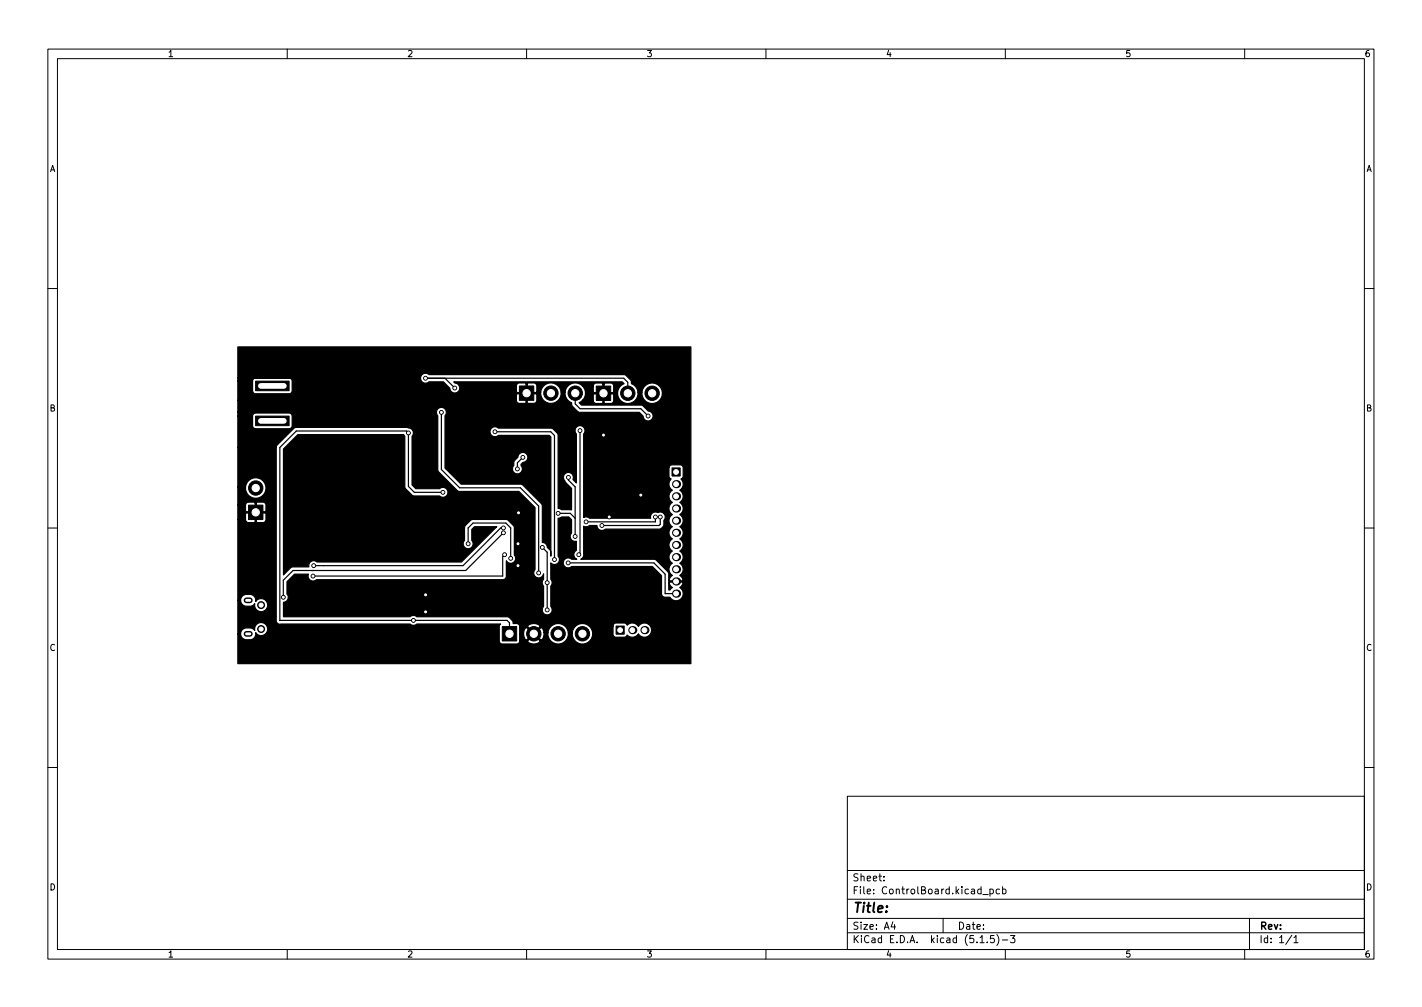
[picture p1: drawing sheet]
<svg xmlns="http://www.w3.org/2000/svg" width="297mm" height="210mm" viewBox="0 0 297 210" stroke-linecap="round" stroke-linejoin="round" font-family="sans-serif">
<defs><g id="words">
<text font-size="2.8" x="178" y="190.6">Title:</text>
<g font-size="2.1">
<text x="178" y="184">Sheet:</text>
<text x="178" y="186.7">File: ControlBoard.kicad_pcb</text>
<text x="178" y="196.9">KiCad E.D.A. kicad (5.1.5)-3</text>
<text x="178" y="194.1">Size: A4</text>
<text x="200" y="194.1">Date:</text>
<text x="263" y="194.1">Rev:</text>
<text x="263" y="196.9">Id: 1/1</text>
</g>
<g font-size="1.8">
<text x="35" y="11.9">1</text>
<text x="85" y="11.9">2</text>
<text x="135" y="11.9">3</text>
<text x="185" y="11.9">4</text>
<text x="235" y="11.9">5</text>
<text x="285" y="11.9">6</text>
<text x="10.3" y="35.9">A</text>
<text x="285.3" y="35.9">A</text>
<text x="10.3" y="85.9">B</text>
<text x="285.3" y="85.9">B</text>
<text x="10.3" y="135.9">C</text>
<text x="285.3" y="135.9">C</text>
<text x="10.3" y="185.9">D</text>
<text x="285.3" y="185.9">D</text>
<text x="35" y="199.9">1</text>
<text x="85" y="199.9">2</text>
<text x="135" y="199.9">3</text>
<text x="185" y="199.9">4</text>
<text x="235" y="199.9">5</text>
<text x="285" y="199.9">6</text>
</g>
</g></defs>
<g fill="none" stroke="#000" stroke-width=".21">
<path d="M10 10.2h277v190.1h-277zM12 12.2h273v186.1h-273zM60 10.2v2M110 10.2v2M160 10.2v2M210 10.2v2M260 10.2v2M10 60.2h2M285 60.2h2M10 110.2h2M285 110.2h2M10 160.2h2"/>
<path d="M177 166.3h108v32h-108zM285 160.2h2M60 198.3v2M110 198.3v2M160 198.3v2M177 194.8h108M177 191.8h108M177 187.8h108M177 181.8h108M184.6 183.8v.1M184.6 183v.1M186.5 192.5l-.4 1h1"/>
<path d="M186.9 193v1M197 191.8v3M204.7 196.8h.9M205.3 186.8h1.1M206.2 196.7v.1M206.8 185.7l.4-.1 .3 .3-.1 .7h-.6M206.8 185.6v1.5M207.6 195.3h-.7v.7l.2-.1 .5 .1 .1 .2-.1 .5-.2 .1-.5-.1M208.2 195.1a1.72 1.72 0 0 1 0 2.3M208.8 185.7l-.4-.1-.3 .3 .1 .7h.6M209.4 196.3h1.1M209.4 185.7l.5-.1 .2 .3-.1 .7h-.6"/>
<path d="M209.4 185.1v1.5M210 198.3v2M211.1 195.3h.9l-.5 .6 .4 .1v.7l-.2 .1-.6-.1M260 198.3v2M261 191.8v6.5M269.9 195.3l-1.3 1.9M270.3 195.8l.4-.5v1.5M270.3 196.8h.8"/>
</g>
<g fill="#000" stroke="#000" stroke-width=".21">
<path d="M53.4 79.6h7v2h-7zM53.4 86.9h7v2h-7zM108.5 80.6h3v3h-3zM124.6 80.6h3v3h-3zM140.4 97.7h1.7v1.7h-1.7zM51.9 105.5h3v3h-3zM104.9 130.8h3v3h-3zM128.7 130.7h1.7v1.7h-1.7z"/>
<circle cx="88.9" cy="79" r=".4"/>
<circle cx="85.3" cy="90.4" r=".4"/>
<circle cx="92.2" cy="86.1" r=".4"/>
<circle cx="95" cy="81" r=".4"/>
<circle cx="103.4" cy="90.1" r=".4"/>
<circle cx="108.1" cy="97.9" r=".4"/>
<circle cx="109.2" cy="95.5" r=".4"/>
<circle cx="115.1" cy="82.1" r="1.5"/>
<circle cx="118.7" cy="99.7" r=".4"/>
<circle cx="120.2" cy="82.1" r="1.5"/>
<circle cx="121.2" cy="89.9" r=".4"/>
<circle cx="126.1" cy="90.8" r=".4"/>
<circle cx="131.1" cy="82.1" r="1.5"/>
<circle cx="135.4" cy="86.9" r=".4"/>
<circle cx="136.2" cy="82.1" r="1.5"/>
<circle cx="53.4" cy="101.9" r="1.5"/>
<circle cx="65.5" cy="118.1" r=".4"/>
<circle cx="92.5" cy="102.8" r=".4"/>
<circle cx="97.8" cy="113.5" r=".4"/>
<circle cx="105.2" cy="111.2" r=".4"/>
<circle cx="105.2" cy="110.2" r=".4"/>
<circle cx="105.4" cy="115.8" r=".4"/>
<circle cx="106.7" cy="116.6" r=".4"/>
<circle cx="108.2" cy="113.5" r=".4"/>
<circle cx="108.2" cy="118.1" r=".4"/>
<circle cx="108.3" cy="107.1" r=".4"/>
<circle cx="112.5" cy="119.6" r=".4"/>
<circle cx="113.3" cy="114.3" r=".4"/>
<circle cx="115.8" cy="116.8" r=".4"/>
<circle cx="116.6" cy="107.2" r=".4"/>
<circle cx="118.7" cy="117.5" r=".4"/>
<circle cx="120.1" cy="112" r=".4"/>
<circle cx="120.9" cy="115.8" r=".4"/>
<circle cx="122.4" cy="109" r=".4"/>
<circle cx="125.7" cy="109.7" r=".4"/>
<circle cx="127.3" cy="107.9" r=".4"/>
<circle cx="133.9" cy="103.4" r=".4"/>
<circle cx="136.9" cy="107.9" r=".4"/>
<circle cx="137.9" cy="107.9" r=".4"/>
<circle cx="54.5" cy="131.3" r=".72"/>
<circle cx="54.5" cy="126.3" r=".72"/>
<circle cx="59.2" cy="124.7" r=".4"/>
<circle cx="65.4" cy="120.3" r=".4"/>
<circle cx="86.4" cy="129.5" r=".4"/>
<circle cx="88.9" cy="124.2" r=".4"/>
<circle cx="88.9" cy="127.8" r=".4"/>
<circle cx="111.5" cy="132.3" r="1.5"/>
<circle cx="114.3" cy="121.7" r=".4"/>
<circle cx="114.3" cy="127.3" r=".4"/>
<circle cx="116.6" cy="132.3" r="1.5"/>
<circle cx="121.7" cy="132.3" r="1.5"/>
</g>
<g fill="#000">
<circle cx="141.2" cy="103.6" r=".85"/>
<circle cx="141.2" cy="113.8" r=".85"/>
<circle cx="141.2" cy="111.2" r=".85"/>
<circle cx="141.2" cy="108.7" r=".85"/>
<circle cx="141.2" cy="106.2" r=".85"/>
<circle cx="141.2" cy="118.9" r=".85"/>
<circle cx="141.2" cy="116.3" r=".85"/>
<circle cx="141.2" cy="101.1" r=".85"/>
<circle cx="132.1" cy="131.6" r=".85"/>
<circle cx="134.6" cy="131.6" r=".85"/>
<circle cx="141.2" cy="123.9" r=".85"/>
<circle cx="141.2" cy="121.4" r=".85"/>
</g>
<path d="M51.5 132.3h.7M51.5 125.3h.7" fill="none" stroke="#000" stroke-width="1.2"/>
<g fill="none" stroke="#000" stroke-width=".25">
<path d="M88.9 79h41.4l.8 .8v2.3M92.9 79l2.1 2M92.2 86.1v11.9l3.8 3.8h12.7l3.8 3.9v13.9M95 81h.1M103.4 90.1h11.6l.8 .8v25.9M109.2 95.5h.1M109.2 95.5l-1.1 1.1v1.3M118.7 99.7v.5l1.4 1.5v10.3M120.2 82.1v2.2l1 1h12.7l1.5 1.6M121.2 89.9v25.7l-.3 .2M126.1 90.8h5.9l1.9 1.9v14l-1.3 1.2h-5.3M65.3 119.1h.1"/>
<path d="M92.5 102.8h-6l-1.2-1.2v-11.2l-.4-.4h-23l-3.4 3.4v36.2l47.4-.1 .5 .5v2.3M97.8 113.5h.1M97.8 113.5v-3.3l1-1h6.9l1 1v6.4M105.2 111.2l-7.9 7.9h-36.1l-2 2.1v3.5M105.2 110.2h-.6l-7.9 7.9h-31.4M105.4 115.8l-.4 .4v4.1h-39.8M108.3 107.1l-.1 11M112.5 119.6h.1M113.3 114.3h.1M113.3 114.3l1 1v12M115.8 116.8h.1M116.6 107.2h2.5l1 1"/>
<path d="M118.7 117.5h17.9l2.3 2.4v4h2.3M120.1 112h.1M120.9 115.8h.1M122.4 109h.1M125.7 109.7h.1M133.9 103.4h.1M136.9 107.9v1.1h-14.5M137.9 107.9v1.6l-.2 .2h-12M140.9 116.1l.1 .1M141 108.6h.1M141 111.1h.1M141 113.6v.1"/>
<path d="M141 118.7v.1M59.2 124.7h.1M88.9 127.8h.1M88.9 124.2v3.6M114.3 121.7h.1"/>
</g>
<path d="M49.7 72.4h94.6v66.2h-94.6v-6.3h.6l.2 .7 .5 .5 1.3 .1a1.23 1.23 0 0 0 1.1-1.5 1.36 1.36 0 0 0 2.3 0 1.36 1.36 0 0 0-.9-2.1 1.36 1.36 0 0 0-1.6 1.6l-.8-.5h-1a1.23 1.23 0 0 0-1.1 1.2h-.6v-7h.6l.2 .7 .8 .6h1.1l.8-.6v.2a1.37 1.37 0 0 0 1.7 1.5 1.37 1.37 0 0 0 .8-2.1 1.37 1.37 0 0 0-2.3 0 1.23 1.23 0 0 0-1.1-1.5l-1.3 .1-.5 .5-.2 .6h-.6v-16.8h1.6a.64 .64 0 0 0 .6 .6h1.2l.2-.1v-1.9h.2v1.9l.2 .1h1.5l.3-.5 .1-1.3-.2-.2h-4l-.1 .2v1.2h-1.6v-3h1.6v1.2l.1 .2h1.9v-1.9h.2v1.9h1.9l.2-.2v-1.2a.64 .64 0 0 0-.7-.7h-1.2l-.2 .2-.4-.2-1.3 .1-.3 .1-.2 .5h-1.6v-3.8h1.6a2.15 2.15 0 0 0 2.9 2.2 2.15 2.15 0 0 0 .7-3.6 2.15 2.15 0 0 0-3.5 1l-.1 .4h-1.6v-8.3h8v36.3a.76 .76 0 0 0 1 .6h27a1.03 1.03 0 0 0 1.4 0h17.5l-.3 .5v3a.64 .64 0 0 0 .6 .7h3.2l.4-.3 .1-.4h1.6l.2 .3a2.15 2.15 0 0 0 2.3 0l.1-.3-1.3-1.3-1.3 1.3h-1.6v-1.4h.8a1.28 1.28 0 0 0 .6 1.2l1.3-1.3h.4l1.3 1.3 .3-.1 .2-.4 .1-1h.9v.4a2.15 2.15 0 0 0 2.3 2 2.15 2.15 0 0 0 1.9-2.4h.8v.4a2.14 2.14 0 0 0 3.1 1.7 2.14 2.14 0 0 0 .5-3.5h5v1.7a.64 .64 0 0 0 .6 .7l1.8-.1 .5-.4a1.48 1.48 0 0 0 2.3-.3 1.49 1.49 0 0 0 2.3 .4 1.49 1.49 0 0 0 0-2.3 1.49 1.49 0 0 0-2.3 .4 1.48 1.48 0 0 0-2.3-.3l-.5-.4h-1.8a.64 .64 0 0 0-.6 .6h-5.1a2.15 2.15 0 0 0-3.5 1.4h-.8l-.1-.4a2.15 2.15 0 0 0-2.2-1.5 2.15 2.15 0 0 0-1.9 1.9h-.9l-.3-.9-.3-.2-1.3 1.3h-.4l-1.3-1.3a1.36 1.36 0 0 0-.6 1.4h-.8v-1.6h1.6l1.3 1.3 1.3-1.3-.1-.3a2.15 2.15 0 0 0-2.3 0l-.2 .3h-1.6l-.1-.3-.3-.3h-1l-.2-.7-.7-.6-.4-.1-18.9-.1a1.03 1.03 0 0 0-1.3 .1h-26.5v-3.1a1.03 1.03 0 0 0 .9-.6 1.03 1.03 0 0 0-.2-1.1v-2.5l1.6-1.6h2.9v.1a1.04 1.04 0 0 0 .4 1.2 1.04 1.04 0 0 0 1.3-.2h38.9a.76 .76 0 0 0 .8-.8v-3.1l.1 .1a1.04 1.04 0 0 0 1.5 .2 1.04 1.04 0 0 0 0-1.5v-5.8l-1.2-1.4-.4-.2h-7.3l-1.4 1.4-.1 2.9a1.04 1.04 0 0 0 .1 1.5 1.04 1.04 0 0 0 1.4 0 1.04 1.04 0 0 0 0-1.5v-2.3l.6-.5h4.7l-7.4 7.3h-30.2a1.04 1.04 0 0 0-1.2-.1 1.04 1.04 0 0 0-.5 1.2h-3.6l-1.7 1.6v-26.3l3-2.9h22.1l.3 .3v10.5l.1 .4 1.3 1.3 .4 .2 5.4 .1a1.04 1.04 0 0 0 1.5-.1 1.04 1.04 0 0 0 0-1.4 1.04 1.04 0 0 0-1.5-.1h-4.9l-.8-.7v-10.2a1.1 1.1 0 0 0 .1-1.2 1.1 1.1 0 0 0-1-.6l-23.5-.1-.3 .3-3.5 3.4-.2 .5h-8v-6.5h3.1v2a.64 .64 0 0 0 .6 .6h7.2l.4-.5v-2.1a.64 .64 0 0 0-.6-.7h-7l-.5 .2-.1 .5h-3.1v-.9h41.5l.2 .8 .1 11.4 .2 .4 3.8 3.8 .5 .2h12.4l3.4 3.4v12.9a1.04 1.04 0 0 0 .3 1.7 1.04 1.04 0 0 0 1.4-.8v1.2a1.03 1.03 0 0 0 0 1.4v4.3a1.04 1.04 0 0 0 .1 1.4 1.04 1.04 0 0 0 1.4 0 1.04 1.04 0 0 0 .1-1.5v-4.3a1.03 1.03 0 0 0 0-1.3v-3.5l.1 .1a1.04 1.04 0 0 0 1.4-.1 1.04 1.04 0 0 0 0-1.4v-7.9l.7-.3h1.5l.6 .6-.1 2.8a1.04 1.04 0 0 0 0 1.3 1.04 1.04 0 0 0 1.1 .4v1.9l-.2 .1a1.03 1.03 0 0 0 .3 1.8l-1.2-.1a1.04 1.04 0 0 0-1.4 .1 1.04 1.04 0 0 0 .1 1.5 1.04 1.04 0 0 0 1.4 0h16.9l1.9 1.9v3.7a.76 .76 0 0 0 .8 .8h.9l.2 .2a1.49 1.49 0 0 0 2.3 0 1.49 1.49 0 0 0-.4-2.2l.3-.3a.67 .67 0 0 0 .2-.9h-2.6l-.1 .3 .2 .4 .5 .5-.6 .5h-.2l-.1-3.6-2.5-2.6-.4-.2h-15.4a1.07 1.07 0 0 0 .6-1.3v-5.6l.6 .1 .6-.3h1.6a1.03 1.03 0 0 0 .6 1 1.03 1.03 0 0 0 1.1-.2h11.4l.8-.7 .1-1.2a1.05 1.05 0 0 0 0-1.3 1.05 1.05 0 0 0-1.3-.3 1.04 1.04 0 0 0-1.1 .1 1.04 1.04 0 0 0-.4 1.1h-12.8l-.6-.3-.6 .2v-10.4h17.8v1.8l.5 .5-.1 .1a1.48 1.48 0 0 0 .4 2.3 1.48 1.48 0 0 0 0 2.5 1.48 1.48 0 0 0 0 2.5 1.48 1.48 0 0 0 0 2.6 1.48 1.48 0 0 0 0 2.5 1.48 1.48 0 0 0 0 2.6 1.48 1.48 0 0 0 0 2.5 1.48 1.48 0 0 0 0 2.5l-.4 .3a.67 .67 0 0 0-.2 .9h2.6l.2-.3-.2-.4-.5-.5 .2-.1a1.49 1.49 0 0 0-.2-2.4 1.48 1.48 0 0 0 0-2.5 1.48 1.48 0 0 0 0-2.6 1.48 1.48 0 0 0 0-2.5 1.48 1.48 0 0 0 0-2.6 1.48 1.48 0 0 0 0-2.5 1.48 1.48 0 0 0 0-2.5 1.48 1.48 0 0 0 .2-2.4l.5-.5v-1.8a.64 .64 0 0 0-.6-.6h-1.9l-.3 .1-.2 .5h-17.8l.1-7.1a1.04 1.04 0 0 0-.1-1.5 1.04 1.04 0 0 0-1.5 .1 1.04 1.04 0 0 0 0 1.4v10.2l-.7-.7a1.07 1.07 0 0 0-.5-1.3 1.07 1.07 0 0 0-1.4 .4 1.07 1.07 0 0 0 .3 1.4l1.3 1.4v4.5l-2.1-.1-.7-.3v-15.2l-.1-.4-1-1-.5-.1-10.9-.1a1.04 1.04 0 0 0-1.5 .1 1.04 1.04 0 0 0 .1 1.5 1.04 1.04 0 0 0 1.4 0h10.6l.4 .3v24.9l-.1-1.1-.7-.8a1.03 1.03 0 0 0-1-.9l-.1-7.9-4.1-4.2-.4-.1h-12.4l-3.3-3.3h14v.2a1.04 1.04 0 0 0 1.5 .9 1.04 1.04 0 0 0 .3-1.7v-.2l.5-.5a1.04 1.04 0 0 0 1-1 1.04 1.04 0 0 0-1.1-1 1.04 1.04 0 0 0-1 1l-.8 .8-.1 .9-.3 .6h-14v-11a1.04 1.04 0 0 0-.4-1.6 1.04 1.04 0 0 0-1.4 .8h-41.5v-2.4h58.2l.1 .3 .3 .3h1.4l.2-.1v-1.9h.2v1.9l.2 .1h1.2a.64 .64 0 0 0 .6-.6v-1.2l-.1-.2h-4l-.1 .2v1.2h-58.2v-4h3.1v2.1l.1 .3 .4 .2h7.1a.64 .64 0 0 0 .6-.6v-2.1l-.4-.5-7.2-.1a.64 .64 0 0 0-.6 .7h-3.1v-.7h38.1v.2a1.04 1.04 0 0 0 .7 .8 1.04 1.04 0 0 0 1.1-.2h3l1.4 1.4a1.04 1.04 0 0 0 1.2 .9 1.04 1.04 0 0 0 .7-1.4h12v1.2l.1 .2h1.9v-1.9h.2v1.9l2.8-.1a2.15 2.15 0 0 0 2.2 2.3 2.15 2.15 0 0 0 2.1-2.3h.8v.4a2.11 2.11 0 0 0 1.4 1.8l.1 .7 1.5 1.3h12.5l.8 .8a1.04 1.04 0 0 0 1.1 1 1.04 1.04 0 0 0 1-1 1.04 1.04 0 0 0-1-1.1l-1.4-1.2h-12.5l-.5-.5 .7-.5h2.2a.64 .64 0 0 0 .7 .7l1.2-.1 .1-.1v-1.9h.3v1.9l.1 .1h1.5l.4-.5v-1.3l-.2-.2h-3.9l-.2 .2v1.2h-2.2l.1-.1a2.12 2.12 0 0 0-.1-2.9h2.2v1.2l.2 .2h1.8v-1.9h.3v1.9h1.8l.2-.2v-1.2a.64 .64 0 0 0-.6-.6h-1.3l-.1 .1-.4-.1h-1.4l-.3 .2-.2 .4h-2.2a2.14 2.14 0 0 0-2.2-.5 2.14 2.14 0 0 0-1.5 1.8h-.8l-.1-.4a2.15 2.15 0 0 0-2.2-1.5 2.15 2.15 0 0 0-2 1.9h-.8v-1.4l-.4-.5h-1.4l-.4 .1-.2-.1h-1.2a.64 .64 0 0 0-.6 .6h-12l-.2-.4-.9-.5h35.2l.4 .4-.3 .1a2.15 2.15 0 0 0 0 3.8 2.15 2.15 0 0 0 3.2-2.1h.8v.4a2.15 2.15 0 0 0 3.3 1.6 2.15 2.15 0 0 0 0-3.6 2.15 2.15 0 0 0-3.3 1.6h-.8l-.1-.4a2.11 2.11 0 0 0-1.3-1.4l-.2-.8-1-1-.4-.1h-40.8a1.04 1.04 0 0 0-1.7 .7h-38.1z" fill="#000" stroke="#000" stroke-width=".25"/>
<g fill="#fff" stroke="#fff" stroke-width=".21">
<circle cx="88.9" cy="124.2" r=".2"/>
<circle cx="88.9" cy="127.8" r=".2"/>
<circle cx="126.1" cy="90.8" r=".2"/>
<circle cx="133.9" cy="103.4" r=".2"/>
<circle cx="127.3" cy="107.9" r=".2"/>
<circle cx="108.2" cy="113.5" r=".2"/>
<circle cx="108.2" cy="118.1" r=".2"/>
<circle cx="108.3" cy="107.1" r=".2"/>
<circle cx="88.9" cy="79" r=".2"/>
<circle cx="95" cy="81" r=".2"/>
<circle cx="85.3" cy="90.4" r=".2"/>
<circle cx="114.3" cy="127.3" r=".2"/>
<circle cx="114.3" cy="121.7" r=".2"/>
<circle cx="113.3" cy="114.3" r=".2"/>
<circle cx="86.4" cy="129.5" r=".2"/>
<circle cx="92.5" cy="102.8" r=".2"/>
<circle cx="116.6" cy="107.2" r=".2"/>
<circle cx="118.7" cy="99.7" r=".2"/>
<circle cx="120.1" cy="112" r=".2"/>
<circle cx="105.4" cy="115.8" r=".2"/>
<circle cx="65.4" cy="120.3" r=".2"/>
<circle cx="105.2" cy="111.2" r=".2"/>
<circle cx="59.2" cy="124.7" r=".2"/>
<circle cx="105.2" cy="110.2" r=".2"/>
<circle cx="65.5" cy="118.1" r=".2"/>
<circle cx="106.7" cy="116.6" r=".2"/>
<circle cx="97.8" cy="113.5" r=".2"/>
<circle cx="136.9" cy="107.9" r=".2"/>
<circle cx="122.4" cy="109" r=".2"/>
<circle cx="137.9" cy="107.9" r=".2"/>
<circle cx="125.7" cy="109.7" r=".2"/>
<circle cx="108.1" cy="97.9" r=".2"/>
<circle cx="109.2" cy="95.5" r=".2"/>
<circle cx="135.4" cy="86.9" r=".2"/>
<circle cx="118.7" cy="117.5" r=".2"/>
<circle cx="121.2" cy="89.9" r=".2"/>
<circle cx="120.9" cy="115.8" r=".2"/>
<circle cx="92.2" cy="86.1" r=".2"/>
<circle cx="112.5" cy="119.6" r=".2"/>
<circle cx="103.4" cy="90.1" r=".2"/>
<circle cx="115.8" cy="116.8" r=".2"/>
<circle cx="121.7" cy="132.3" r=".76"/>
<circle cx="106.4" cy="132.3" r=".76"/>
<circle cx="116.6" cy="132.3" r=".76"/>
<circle cx="111.5" cy="132.3" r=".76"/>
<circle cx="134.6" cy="131.6" r=".5"/>
<circle cx="132.1" cy="131.6" r=".5"/>
<circle cx="129.5" cy="131.6" r=".5"/>
<circle cx="141.2" cy="123.9" r=".5"/>
<circle cx="141.2" cy="121.4" r=".5"/>
<circle cx="141.2" cy="118.9" r=".5"/>
<circle cx="141.2" cy="116.3" r=".5"/>
<circle cx="141.2" cy="113.8" r=".5"/>
<circle cx="141.2" cy="111.2" r=".5"/>
<circle cx="141.2" cy="108.7" r=".5"/>
<circle cx="141.2" cy="106.2" r=".5"/>
<circle cx="141.2" cy="103.6" r=".5"/>
<circle cx="141.2" cy="101.1" r=".5"/>
<circle cx="141.2" cy="98.5" r=".5"/>
<circle cx="54.5" cy="131.3" r=".42"/>
<circle cx="54.5" cy="126.3" r=".42"/>
<circle cx="120.2" cy="82.1" r=".76"/>
<circle cx="115.1" cy="82.1" r=".76"/>
<circle cx="110" cy="82.1" r=".76"/>
<circle cx="136.2" cy="82.1" r=".76"/>
<circle cx="131.1" cy="82.1" r=".76"/>
<circle cx="126.1" cy="82.1" r=".76"/>
<circle cx="53.4" cy="101.9" r=".76"/>
<circle cx="53.4" cy="107" r=".76"/>
</g>
<path d="M54.5 80.6h4.8M54.5 87.9h4.8" fill="none" stroke="#fff" stroke-width="1.2"/>
<path d="M51.5 132.3h.7M51.5 125.3h.7" fill="none" stroke="#fff" stroke-width=".6"/>
<use href="#words"/>
</svg>
